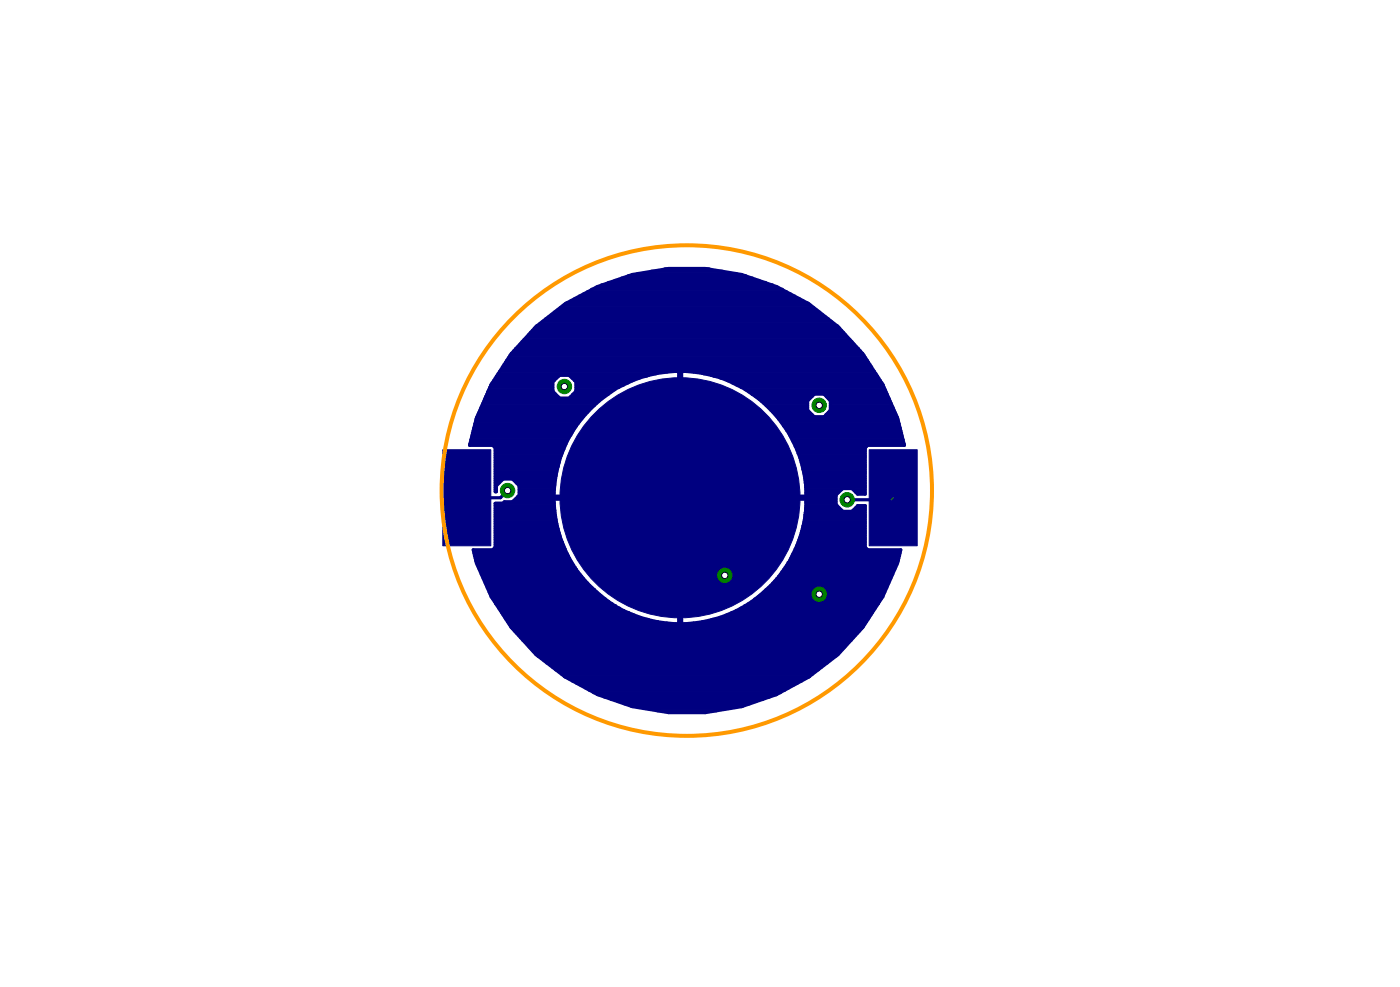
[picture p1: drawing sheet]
<svg xmlns="http://www.w3.org/2000/svg" width="74mm" height="52mm" viewBox="0 0 74 52" stroke-linecap="round" stroke-linejoin="round" font-family="sans-serif">
<circle cx="36" cy="26.3" r="6.4" fill="#000080" stroke="#000080" stroke-width=".05"/>
<g fill="#000080" stroke="#000080" stroke-width=".05">
<path d="M46 23.8h2.5v5.1h-2.5z"/>
<path d="M23.4 23.8h2.6v5.1h-2.6z"/>
</g>
<g fill="none" stroke="#000080" stroke-width=".17">
<path d="M26.3 19.9h3.3M26.4 19.8h8.3M26.4 19.6h19.9M26.5 19.5h19.7M26.6 19.4h19.5M26.7 19.3h19.3M26.8 19.2h19.2M26.8 19h19.1M26.9 18.9h18.9M27 18.8h18.7M27.1 18.7h18.5M27.2 18.6h18.3"/>
<path d="M27.3 18.4h18.1M27.4 18.3h17.9M27.5 18.2h17.7M27.6 18.1h17.5M27.7 18h17.3M27.9 17.8h17M28 17.7h16.7M28.1 17.6h16.5M28.2 17.5h16.3M28.3 17.4h16.1M28.4 17.2h15.9M28.6 17.1h15.5"/>
<path d="M28.7 17h15.3M28.9 16.9h14.9M29 16.8h14.7M29.2 16.6h14.3M29.3 16.5h14.1M29.5 16.4h13.7M29.7 16.3h13.4M29.8 16.2h13.1M30 16h12.7M30.2 19.9h4M30.2 15.9h12.3M30.4 15.8h11.9"/>
<path d="M30.6 15.7h11.5M30.9 15.6h10.9M31.1 15.4h10.5M31.3 15.3h10.1M31.5 15.2h9.7M31.8 15.1h9.1M32.2 14.9h8.3M32.5 14.8h7.7M32.9 14.7h6.9M33.3 14.6h6.2M33.7 14.5h5.3M34.5 14.4h3.7"/>
<path d="M35.2 14.2h2.3M35.8 19.6a6.6 6.6 0 0 0-4.3 1.8M35.9 19.6v13.4l-1.6-.2-1.3-.5M35.9 19.9h.2M35.9 19.8h.2M36.1 19.6v13.4l1.1-.1M36.2 19.6a6.8 6.8 0 0 1 6 4.2M37.2 19.8h9.2M37.8 19.9h8.6M24.8 23.5h5.2M24.9 23.4h5.1M24.9 23.3h5.2"/>
<path d="M25 23.1h5.1M25 23h5.2M25 22.9h5.3M25 22.8h5.3M25.1 29.2h4.9M25.1 22.6h5.3M25.1 29.3h4.9M25.1 29.4h5M25.1 22.5h5.4M25.1 22.4h5.5M25.1 29.5h5M25.2 29.7h5"/>
<path d="M25.2 22.3h5.5M25.2 22.2h5.6M25.2 29.8h5.1M25.2 22.1h5.7M25.3 29.9h5.1M25.3 21.9h5.7M25.3 30h5.1M25.3 21.8h5.8M25.4 30.1h5.1M25.4 21.7h5.8M25.4 30.2h5.2M25.4 21.6h5.9"/>
<path d="M25.5 30.4h5.2M25.5 21.5h5.9M25.5 30.5h5.3M25.5 21.3h6.1M25.6 30.6h5.3M25.6 21.2h6.1M25.6 30.7h5.4M25.7 21.1h6.2M25.7 30.8h5.4M25.7 21h3.8M25.7 31h5.5M25.8 20.8h3.6"/>
<path d="M25.8 31.1h5.5M25.8 20.7h3.5M25.8 31.2h5.7M25.9 20.6h3.4M25.9 31.3h5.7M25.9 20.5h3.4M26 31.5h5.7M26 20.4h3.3M26 31.6h5.9M26 20.3h3.3M26.1 31.7h5.9M26.1 29h3.8"/>
<path d="M26.1 20.1h3.2M26.1 23.6h3.8M26.2 31.8h6M26.2 26.8h3.1M26.2 28.9h3.6M26.2 28.8h3.6M26.2 28.7h3.6M26.2 28.6h3.5M26.2 28.4h3.5M26.2 28.3h3.4M26.2 28.2h3.4M26.2 28.1h3.3"/>
<path d="M26.2 28h3.3M26.2 27.8h3.3M26.2 27.7h3.3M26.2 27.6h3.2M26.2 27.5h3.2M26.2 27.3h3.2M26.2 27.2h3.2M26.2 27.1h3.2M26.2 27h3.2M26.2 26.9h3.1M26.2 25.9h.1M26.2 25.8h.1"/>
<path d="M26.2 25.7h.1M26.2 25.5h.2M26.2 25.4h.3M26.2 25.3h3.2M26.2 25.2h3.2M26.2 25.1h3.2M26.2 25h3.3M26.2 24.8h3.3M26.2 24.7h3.3M26.2 24.6h3.3M26.2 24.5h3.4M26.2 24.3h3.4"/>
<path d="M26.2 24.2h3.5M26.2 24.1h3.5M26.2 24h3.5M26.2 23.9h3.6M26.2 23.7h3.6M26.2 20h3.2M26.2 31.9h6.2M26.3 32h6.3M26.4 32.2h6.4M26.5 32.3h6.5M26.5 32.4h6.8M26.6 26.6l.1-.1h.4l.4-.3v-.5l-.4-.4h-.5l-.3 .4v.3h-.1v-2.3l-.1-.1h-1.3a11.7 11.7 0 0 1 11.6-9.4 11.7 11.7 0 0 1 11.5 9.4h-2l-.1 .1v2.4h-.4l-.3-.3h-.5l-.4 .4v.5l.4 .4h.5l.3-.3h.4v2.2l.1 .1h1.8a11.5 11.5 0 0 1-6.6 7.6"/>
<path d="M26.6 32.5h6.9M26.7 32.7h7.2M26.8 32.8h7.5M26.9 32.9h7.9M26.9 26l-.4 .3h-1.8M26.9 33h18.9M27 33.1h18.7M27.1 33.3h18.5M27.2 26.5h2.1M27.2 33.4h18.3M27.2 25.4h2.2M27.3 26.4h16.9"/>
<path d="M27.3 25.5h2.1M27.3 33.5h18.1M27.4 26.3h8.5M27.5 33.6h17.8M27.5 25.7h1.9M27.5 26.1h1.8M27.5 26h1.8M27.5 25.9h1.8M27.5 25.8h1.8M27.6 33.7h17.5M27.7 33.9h17.3M27.8 34h17.1"/>
<path d="M27.9 34.1h16.9M28 34.2h16.7M28.1 34.3h16.5M28.2 34.5h16.3M28.3 34.6h16.1M28.5 34.7h15.7M28.6 34.8h15.5M28.8 34.9h15.1M28.9 35.1h14.9M29.1 35.2h14.5M29.3 35.3h14.2M29.3 26.4l.1 1.1 .3 .9"/>
<path d="M29.3 26.6h-3.1v2.4l-.1 .1h-1.1a11.7 11.7 0 0 0 16.1 7.6M29.4 35.4h13.9M29.5 24.7l-.2 1.5h13.4l-.2-1.5M29.6 35.5h13.5M29.7 24.2l-.2 .5M29.7 28.4l.3 .9 .5 .8 1 1.1M29.7 35.7h13.3M29.9 35.8h12.9M30.1 35.9h12.5M30.2 21h1.8M30.3 20h3.5M30.3 36h12.1"/>
<path d="M30.3 20.8h1.9M30.4 20.1h3.1M30.4 20.7h2M30.5 20.6h2M30.5 20.5h2.2M30.5 20.4h2.5M30.5 20.3h2.7M30.5 22.5l-.5 .8-.3 .9M30.5 36.2h11.7M30.7 36.3h11.3M31 36.4h10.7M31.2 36.5h10.3"/>
<path d="M31.4 36.6h9.9M31.5 21.4l-1 1.1M31.5 31.2l.7 .6M31.6 36.7h9.5M32 36.9h8.7M32.2 31.8l.8 .5M32.3 37h8.1M32.7 37.1h7.3M33 37.2h6.7M33.4 37.4h5.9M34.1 37.5h4.6M34.8 37.6h3.1"/>
<path d="M35.9 26.6h.2M35.9 26.1h.2M35.9 26.8h.2M35.9 20.8h.2M35.9 22.1h.2M35.9 32.9h.2M35.9 32.8h.2M35.9 32.7h.2M35.9 32.5h.2M35.9 32.4h.2M35.9 32.3h.2M35.9 32.2h.2"/>
<path d="M35.9 32h.2M35.9 31.9h.2M35.9 31.8h.2M35.9 31.7h.2M35.9 31.6h.2M35.9 31.5h.2M35.9 31.3h.2M35.9 31.2h.2M35.9 31.1h.2M35.9 31h.2M35.9 30.8h.2M35.9 30.7h.2"/>
<path d="M35.9 30.6h.2M35.9 30.5h.2M35.9 30.4h.2M35.9 30.2h.2M35.9 30.1h.2M35.9 30h.2M35.9 29.9h.2M35.9 29.8h.2M35.9 29.7h.2M35.9 29.5h.2M35.9 29.4h.2M35.9 29.3h.2"/>
<path d="M35.9 29.2h.2M35.9 29h.2M35.9 28.9h.2M35.9 28.8h.2M35.9 28.7h.2M35.9 28.6h.2M35.9 28.4h.2M35.9 28.3h.2M35.9 28.2h.2M35.9 28.1h.2M35.9 28h.2M35.9 27.8h.2"/>
<path d="M35.9 27.7h.2M35.9 27.6h.2M35.9 27.5h.2M35.9 27.3h.2M35.9 27.2h.2M35.9 27.1h.2M35.9 27h.2M35.9 26.9h.2M35.9 26.5h.2M35.9 26h.2M35.9 25.9h.2M35.9 25.8h.2"/>
<path d="M35.9 25.7h.2M35.9 25.5h.2M35.9 25.4h.2M35.9 25.3h.2M35.9 25.2h.2M35.9 25.1h.2M35.9 25h.2M35.9 24.8h.2M35.9 24.7h.2M35.9 24.6h.2M35.9 24.5h.2M35.9 24.3h.2"/>
<path d="M35.9 24.2h.2M35.9 24.1h.2M35.9 24h.2M35.9 23.9h.2M35.9 23.7h.2M35.9 23.6h.2M35.9 23.5h.2M35.9 23.4h.2M35.9 23.3h.2M35.9 23.1h.2M35.9 23h.2M35.9 22.9h.2"/>
<path d="M35.9 22.8h.2M35.9 22.6h.2M35.9 22.5h.2M35.9 22.4h.2M35.9 22.3h.2M35.9 22.2h.2M35.9 21.9h.2M35.9 21.8h.2M35.9 21.7h.2M35.9 21.6h.2M35.9 21.5h.2M35.9 21.3h.2"/>
<path d="M35.9 21.2h.2M35.9 21.1h.2M35.9 21h.2M35.9 20.7h.2M35.9 20.6h.2M35.9 20.5h.2M35.9 20.4h.2M35.9 20.3h.2M35.9 20.1h.2M35.9 20h.2M36 26.3l2.4 2.4v1.7M36.1 26.3h8.1"/>
<path d="M37.2 32.9h8.6M37.7 32.8h8.2M38.1 32.7l-.9 .2M38.1 32.7h7.9M38.1 20h8.4M38.4 32.5h7.7M38.5 20.1h8.1M38.7 32.4h7.5M38.8 20.3h7.9M39 32.3l-.9 .4M39 32.3h7.2M39 20.4h7.7"/>
<path d="M39.2 32.2h7.1M39.2 20.5h7.6M39.4 32h7M39.4 20.6h7.4M39.6 31.9h6.9M39.6 20.7h7.3M39.8 31.8l-.8 .5M39.8 31.8h6.7M39.8 20.8h7.1M39.9 31.7h6.7M40 21h3M40.1 31.6h6.6"/>
<path d="M40.1 21.1h2.7M40.3 31.5h6.5M40.3 21.2h2.4M40.4 31.3h6.4M40.4 21.3h2.3M40.5 31.2l-.7 .6M40.5 31.2h6.4M40.6 21.5h2.1M40.7 31.1h6.2M40.7 21.6h2M40.8 31h6.2M40.8 21.7h1.9"/>
<path d="M40.9 30.8h6.1M40.9 21.8h1.9M41 30.7h6.1M41 21.9h2M41.1 30.6h6M41.1 22.1h6.4M41.2 30.5h6M41.2 22.2h6.3M41.3 30.4h5.9M41.3 22.3h6.2M41.4 30.2h5.9M41.4 22.4h6.2"/>
<path d="M41.5 30.1h5.8M41.5 22.5h6.1M41.6 30h5.8M41.6 22.6h6M41.6 29.9h5.9M41.6 22.8h6.1M41.7 29.8h5.8M41.7 22.9h6M41.8 29.7h5.7M41.8 23h5.9M41.8 29.5h5.8M41.8 23.1h6"/>
<path d="M41.9 29.4h5.7M41.9 23.3h5.9M42 29.3h5.6M42 23.4h5.8M42 29.2h5.6M42 23.5h5.9M42.1 29h3.8M42.1 23.6h3.7M42.1 28.9h3.7M42.1 23.7h3.7M42.2 23.8l.1 .4M42.2 28.8h3.6"/>
<path d="M42.2 23.9h3.6M42.2 28.7h3.6M42.2 24h3.6M42.3 28.6h3.5M42.3 24.1h3.5M42.3 28.4h3.5M42.3 24.2l.2 .5M42.3 24.2h3.5M42.4 28.3h3.4M42.4 24.3h3.4M42.4 28.2h3.4M42.4 24.5h3.4"/>
<path d="M42.4 28.1h3.4M42.4 24.6h3.4M42.5 28h3.3M42.5 24.7h3.3M42.5 27.8h3.3M42.5 24.8h3.3M42.5 27.7h3.3M42.5 25h3.3M42.5 27.6h3.3M42.5 25.1h3.3M42.6 27.5h3.2M42.6 25.2h3.2"/>
<path d="M42.6 27.3h3.2M42.6 27.2h3.2M42.6 25.3h3.2M42.6 27.1h3.2M42.6 25.5h3.2M42.6 25.4h3.2M42.6 27h1.9M42.6 26.9h1.8M42.6 25.8h3.2M42.6 25.7h3.2M42.7 26.6h1.5M42.7 26.1h1.6"/>
<path d="M42.7 26.8h1.6M42.7 26.4a6.5 6.5 0 0 1-2.2 4.8M42.7 26.5h1.5M42.7 26h1.7M42.7 25.9h1.8M42.7 21.2v.5M42.7 21.7l.4 .4M43.1 20.8l-.4 .4M43.6 20.8l.3 .4M43.7 21.9h3.7M43.7 21h3.3M43.8 21.8h3.6"/>
<path d="M43.8 21.1h3.3M43.9 21.2v.5M43.9 21.7l-.3 .4M43.9 21.7h3.4M43.9 21.6h3.4M43.9 21.5h3.3M43.9 21.3h3.3M43.9 21.2h3.2M44.8 26.4h2.4M45.1 27h.7M45.2 25.9h.6M45.3 26.9h.5"/>
<path d="M45.3 26h.5"/>
<circle cx="29.9" cy="20.4" r=".66"/>
</g>
<circle cx="43.3" cy="31.4" r=".38" fill="#008000" stroke="#008000" stroke-width=".05"/>
<circle cx="43.3" cy="31.4" r=".17" fill="#fff" stroke="#000" stroke-width=".05"/>
<circle cx="38.4" cy="30.4" r=".38" fill="#008000" stroke="#008000" stroke-width=".05"/>
<circle cx="38.4" cy="30.4" r=".17" fill="#fff" stroke="#000" stroke-width=".05"/>
<circle cx="26.9" cy="26" r=".38" fill="#008000" stroke="#008000" stroke-width=".05"/>
<circle cx="26.9" cy="26" r=".17" fill="#fff" stroke="#000" stroke-width=".05"/>
<circle cx="43.3" cy="21.4" r=".38" fill="#008000" stroke="#008000" stroke-width=".05"/>
<circle cx="43.3" cy="21.4" r=".17" fill="#fff" stroke="#000" stroke-width=".05"/>
<circle cx="29.9" cy="20.4" r=".38" fill="#008000" stroke="#008000" stroke-width=".05"/>
<circle cx="29.9" cy="20.4" r=".17" fill="#fff" stroke="#000" stroke-width=".05"/>
<circle cx="44.8" cy="26.4" r=".38" fill="#008000" stroke="#008000" stroke-width=".05"/>
<circle cx="44.8" cy="26.4" r=".17" fill="#fff" stroke="#000" stroke-width=".05"/>
<path d="M47.3 26.3l-.1 .1" fill="none" stroke="#808000" stroke-width=".05"/>
<circle cx="36.3" cy="26" r="13" fill="none" stroke="#f90" stroke-width=".21"/>
</svg>
